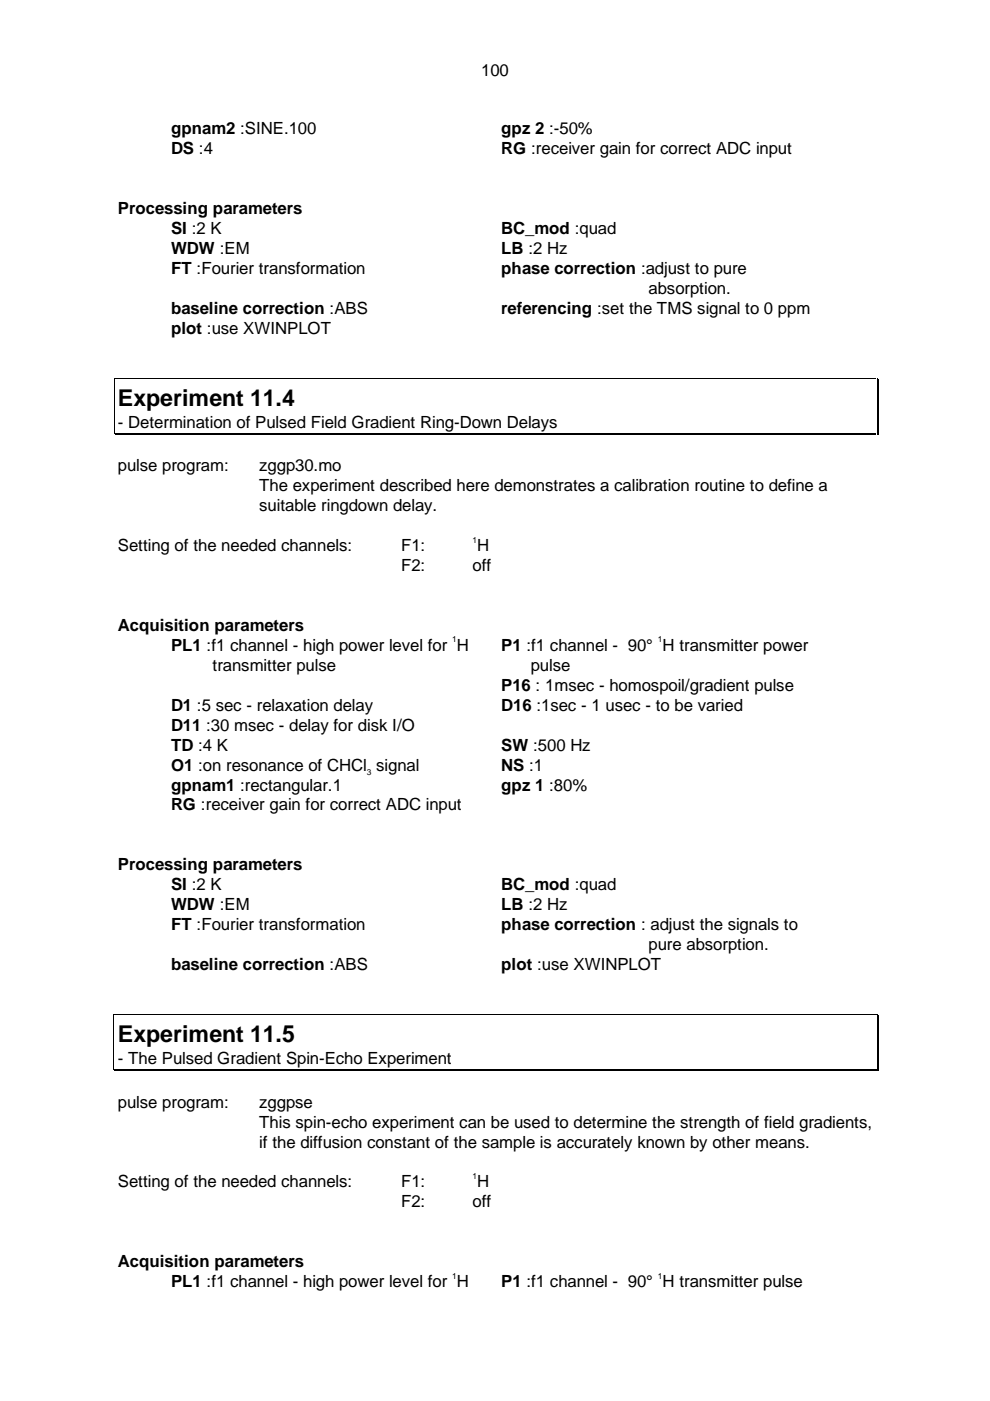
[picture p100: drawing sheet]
<svg xmlns="http://www.w3.org/2000/svg" width="210mm" height="297mm" viewBox="0 0 210 297" stroke-linecap="round" stroke-linejoin="round" font-family="sans-serif">
<defs><g id="words">
<g font-size="4.9">
<text x="25" y="86.1">Experiment 11.4</text>
<text x="25" y="220.9">Experiment 11.5</text>
</g>
<g font-size="3.6">
<text x="102" y="16.1">100</text>
<text x="36.3" y="28.5">gpnam2 :SINE.100</text>
<text x="106.3" y="28.5">gpz 2 :-50%</text>
<text x="36.3" y="32.7">DS :4</text>
<text x="106.3" y="32.7">RG :receiver gain for correct ADC input</text>
<text x="25" y="45.3">Processing parameters</text>
<text x="36.3" y="49.6">SI :2 K</text>
<text x="36.3" y="53.8">WDW :EM</text>
<text x="106.3" y="53.8">LB :2 Hz</text>
<text x="106.3" y="49.6">BC_mod :quad</text>
<text x="36.3" y="58">FT :Fourier transformation</text>
<text x="106.3" y="58">phase correction :adjust to pure</text>
<text x="137.5" y="62.3">absorption.</text>
<text x="36.3" y="70.7">plot :use XWINPLOT</text>
<text x="36.3" y="66.5">baseline correction :ABS</text>
<text x="106.3" y="66.5">referencing :set the TMS signal to 0 ppm</text>
<text x="25" y="90.6">- Determination of Pulsed Field Gradient Ring-Down Delays</text>
<text x="25" y="100">pulse program:</text>
<text x="55" y="100">zggp30.mo</text>
<text x="55" y="104.2">The experiment described here demonstrates a calibration routine to define a</text>
<text x="55" y="108.4">suitable ringdown delay.</text>
<text x="25" y="116.9">Setting of the needed channels:</text>
<text x="85" y="116.9">F1:</text>
<text x="101.2" y="116.9">H</text>
<text x="85" y="121.1">F2:</text>
<text x="100.2" y="121.1">off</text>
<text x="25" y="133.7">Acquisition parameters</text>
<text x="36.3" y="138">PL1 :f1 channel - high power level for H</text>
<text x="106.3" y="138">P1 :f1 channel - 90° H transmitter power</text>
<text x="45.1" y="142.2">transmitter pulse</text>
<text x="112.5" y="142.2">pulse</text>
<text x="106.3" y="146.4">P16 : 1msec - homospoil/gradient pulse</text>
<text x="36.3" y="154.9">D11 :30 msec - delay for disk I/O</text>
<text x="36.3" y="150.7">D1 :5 sec - relaxation delay</text>
<text x="106.3" y="150.7">D16 :1sec - 1 usec - to be varied</text>
<text x="36.3" y="159.1">TD :4 K</text>
<text x="106.3" y="159.1">SW :500 Hz</text>
<text x="36.3" y="163.4">O1 :on resonance of CHCl signal</text>
<text x="36.3" y="167.6">gpnam1 :rectangular.1</text>
<text x="106.3" y="167.6">gpz 1 :80%</text>
<text x="106.3" y="163.4">NS :1</text>
<text x="36.3" y="171.8">RG :receiver gain for correct ADC input</text>
<text x="25" y="184.5">Processing parameters</text>
<text x="36.3" y="188.7">SI :2 K</text>
<text x="106.3" y="188.7">BC_mod :quad</text>
<text x="36.3" y="192.9">WDW :EM</text>
<text x="36.3" y="197.2">FT :Fourier transformation</text>
<text x="106.3" y="192.9">LB :2 Hz</text>
<text x="106.3" y="197.2">phase correction : adjust the signals to</text>
<text x="137.5" y="201.4">pure absorption.</text>
<text x="36.3" y="205.6">baseline correction :ABS</text>
<text x="106.3" y="205.6">plot :use XWINPLOT</text>
<text x="25" y="225.5">- The Pulsed Gradient Spin-Echo Experiment</text>
<text x="25" y="234.8">pulse program:</text>
<text x="55" y="239.1">This spin-echo experiment can be used to determine the strength of field gradients,</text>
<text x="55" y="234.8">zggpse</text>
<text x="55" y="243.3">if the diffusion constant of the sample is accurately known by other means.</text>
<text x="25" y="251.8">Setting of the needed channels:</text>
<text x="85" y="251.8">F1:</text>
<text x="101.2" y="251.8">H</text>
<text x="85" y="256">F2:</text>
<text x="100.2" y="256">off</text>
<text x="25" y="268.6">Acquisition parameters</text>
<text x="36.3" y="272.8">PL1 :f1 channel - high power level for H</text>
<text x="106.3" y="272.8">P1 :f1 channel - 90° H transmitter pulse</text>
</g>
<g font-size="1.8">
<text x="100.2" y="115.1">1</text>
<text x="95.9" y="136.2">1</text>
<text x="139.5" y="136.2">1</text>
<text x="77.7" y="164.2">3</text>
<text x="100.2" y="250">1</text>
<text x="95.9" y="271.1">1</text>
<text x="139.5" y="271.1">1</text>
</g>
</g></defs>
<path d="M24.2 80.2h.2v.2h-.2zM24.2 91.7h.2v.2h-.2zM185.9 80.2h.1v.2h-.1zM185.9 92h.4v.2h-.4zM185.9 91.7h.1v.2h-.1zM186.1 91.7h.2v.5h-.2zM23.9 215.1h.2v.2h-.2zM185.9 215.1h.1v.2h-.1zM23.9 226.6h.2v.2h-.2zM185.9 226.9h.4v.1h-.4zM185.9 226.6h.1v.2h-.1zM186.1 226.6h.2v.4h-.2z" fill="#000"/>
<g fill="none" stroke="#000" stroke-width=".21">
<path d="M24.3 80.5v6.6M24.3 87.2v4.5M24.5 80.3h161.3M24.5 91.8h161.3M24.5 92.1h161.3M185.9 80.5v6.6M185.9 87.2v4.5M186.2 80.5v6.6M186.2 87.2v4.5M24 215.4v6.6M24.2 215.2h161.6M185.9 215.4v6.6"/>
<path d="M186.2 215.4v6.6M24 222v4.5M24.2 226.7h161.6M24.2 227h161.6M185.9 222v4.5M186.2 222v4.5"/>
</g>
<use href="#words"/>
</svg>
